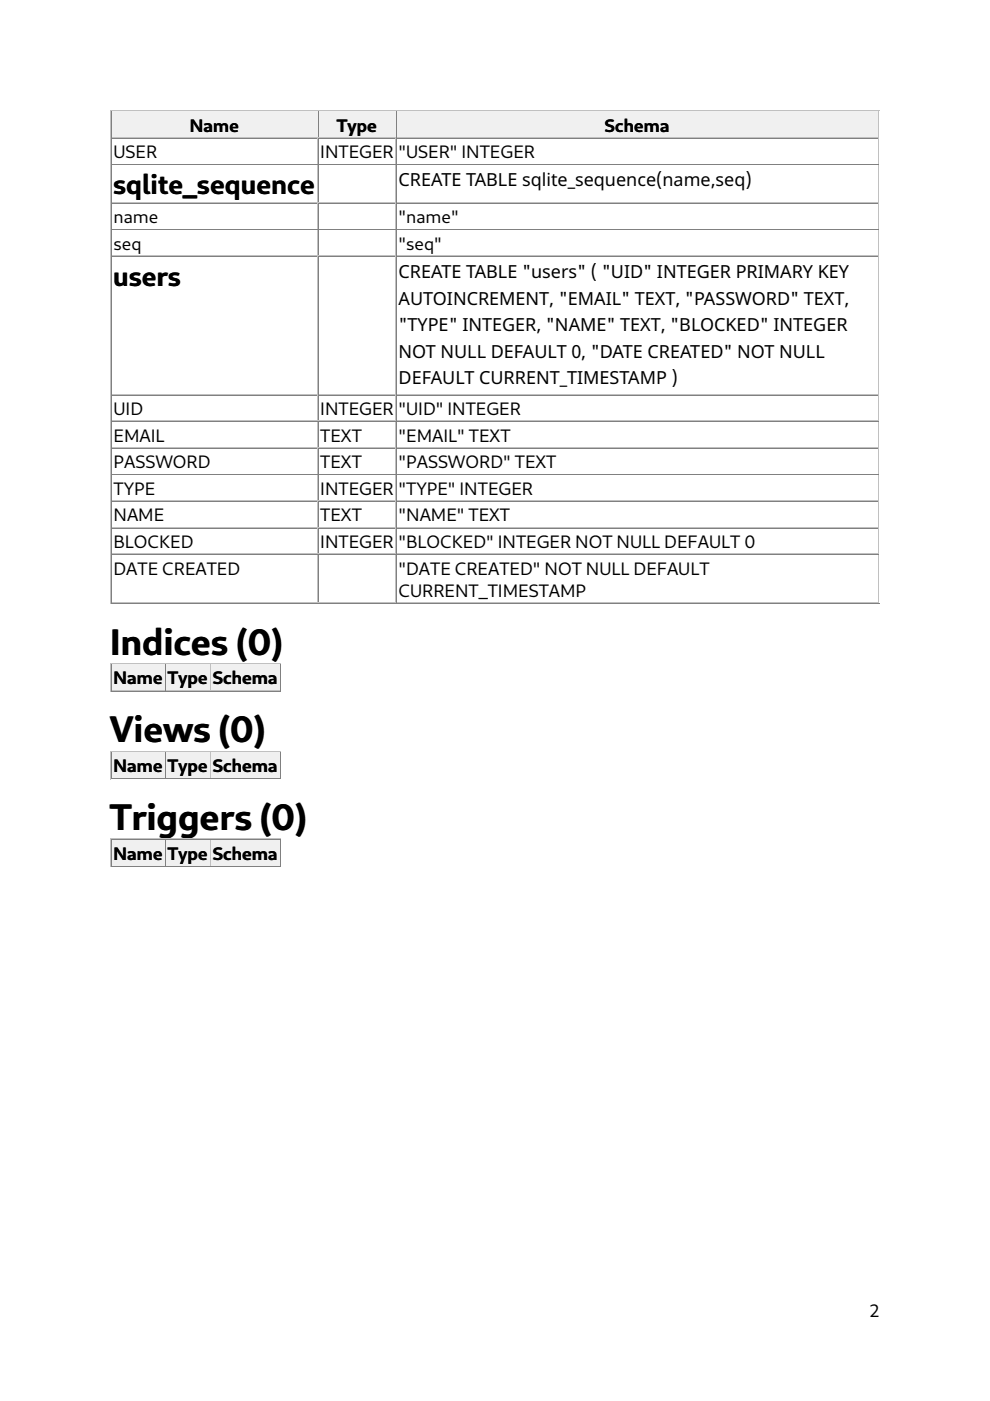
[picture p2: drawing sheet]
<svg xmlns="http://www.w3.org/2000/svg" width="210mm" height="297mm" viewBox="0 0 210 297" stroke-linecap="round" stroke-linejoin="round" font-family="sans-serif">
<defs><g id="words">
<g font-size="7.8">
<text x="23.2" y="138.8">Indices (0)</text>
<text x="23.2" y="157.4">Views (0)</text>
<text x="23.2" y="176">Triggers (0)</text>
</g>
<g font-size="5.8">
<text x="23.9" y="41.2">sqlite_sequence</text>
<text x="24.1" y="60.6">users</text>
</g>
<g font-size="3.8">
<text x="40.3" y="27.9">Name</text>
<text x="71.5" y="27.9">Type</text>
<text x="128.2" y="27.9">Schema</text>
<text x="24.1" y="33.5">USER</text>
<text x="67.9" y="33.5">INTEGER</text>
<text x="84.5" y="33.5">&quot;USER&quot; INTEGER</text>
<text x="84.5" y="39.5">CREATE TABLE sqlite_sequence(name,seq)</text>
<text x="24.1" y="47.3">name</text>
<text x="84.5" y="47.3">&quot;name&quot;</text>
<text x="24.1" y="53">seq</text>
<text x="84.5" y="53">&quot;seq&quot;</text>
<text x="84.5" y="58.9">CREATE TABLE &quot;users&quot; ( &quot;UID&quot; INTEGER PRIMARY KEY</text>
<text x="84.5" y="64.6">AUTOINCREMENT, &quot;EMAIL&quot; TEXT, &quot;PASSWORD&quot; TEXT,</text>
<text x="84.5" y="70.2">&quot;TYPE&quot; INTEGER, &quot;NAME&quot; TEXT, &quot;BLOCKED&quot; INTEGER</text>
<text x="84.5" y="75.9">NOT NULL DEFAULT 0, &quot;DATE CREATED&quot; NOT NULL</text>
<text x="84.5" y="81.5">DEFAULT CURRENT_TIMESTAMP )</text>
<text x="24.1" y="88">UID</text>
<text x="67.9" y="88">INTEGER</text>
<text x="84.5" y="88">&quot;UID&quot; INTEGER</text>
<text x="24.1" y="93.6">EMAIL</text>
<text x="67.9" y="93.6">TEXT</text>
<text x="84.5" y="93.6">&quot;EMAIL&quot; TEXT</text>
<text x="24.1" y="99.3">PASSWORD</text>
<text x="67.9" y="99.3">TEXT</text>
<text x="84.5" y="99.3">&quot;PASSWORD&quot; TEXT</text>
<text x="24.1" y="104.9">TYPE</text>
<text x="67.9" y="104.9">INTEGER</text>
<text x="84.5" y="104.9">&quot;TYPE&quot; INTEGER</text>
<text x="24.1" y="110.6">NAME</text>
<text x="67.9" y="110.6">TEXT</text>
<text x="84.5" y="110.6">&quot;NAME&quot; TEXT</text>
<text x="24.1" y="116.2">BLOCKED</text>
<text x="67.9" y="116.2">INTEGER</text>
<text x="84.5" y="116.2">&quot;BLOCKED&quot; INTEGER NOT NULL DEFAULT 0</text>
<text x="24.1" y="121.9">DATE CREATED</text>
<text x="84.5" y="121.9">&quot;DATE CREATED&quot; NOT NULL DEFAULT</text>
<text x="84.5" y="126.5">CURRENT_TIMESTAMP</text>
<text x="24.1" y="145.1">Name</text>
<text x="35.6" y="145.1">Type</text>
<text x="45.1" y="145.1">Schema</text>
<text x="24.1" y="163.7">Name</text>
<text x="35.6" y="163.7">Type</text>
<text x="45.1" y="163.7">Schema</text>
<text x="24.1" y="182.3">Name</text>
<text x="35.6" y="182.3">Type</text>
<text x="45.1" y="182.3">Schema</text>
<text x="184.4" y="279.2">2</text>
</g>
</g></defs>
<path d="M23.5 23.4v104.6M23.6 23.5h162.8M23.7 29.1h43.7M67.3 23.7v5.4" fill="none" stroke="#c0c0c0" stroke-width=".21"/>
<path d="M23.7 23.6v5.6M23.7 23.7h43.7M186.3 23.6v104.2M23.6 127.9h162.8" fill="none" stroke="#808080" stroke-width=".21"/>
<g fill="#f0f0f0">
<path d="M23.7 23.7h43.5v5.4h-43.5z"/>
<path d="M40.2 24.1h10.6v4.6h-10.6z"/>
</g>
<path d="M67.5 23.6v5.6M67.6 23.7h16.4" fill="none" stroke="#808080" stroke-width=".21"/>
<path d="M67.6 29.1h16.4M83.9 23.7v5.4" fill="none" stroke="#c0c0c0" stroke-width=".21"/>
<g fill="#f0f0f0">
<path d="M67.6 23.7h16.2v5.4h-16.2z"/>
<path d="M71.4 24.1h8.6v4.6h-8.6z"/>
</g>
<path d="M84.1 23.6v5.6M84.2 23.7h102.1" fill="none" stroke="#808080" stroke-width=".21"/>
<path d="M84.2 29.1h102.1M186.2 23.7v5.4" fill="none" stroke="#c0c0c0" stroke-width=".21"/>
<g fill="#f0f0f0">
<path d="M84.2 23.7h101.9v5.4h-101.9z"/>
<path d="M128.2 24.1h13.9v4.6h-13.9z"/>
</g>
<g fill="none" stroke="#808080" stroke-width=".21">
<path d="M23.7 29.2v98.6M23.7 29.3h43.7M23.7 34.9h43.7M67.5 29.2v98.6M67.6 29.3h16.4M67.6 34.9h16.4M84.1 29.2v98.6M84.2 29.3h102.1M84.2 34.9h102.1M23.7 43.1h43.7M23.7 48.7h43.7M23.7 54.4h43.7"/>
<path d="M67.6 43.1h16.4M67.6 48.7h16.4M67.6 54.4h16.4M84.2 43.1h102.1M84.2 48.7h102.1M84.2 54.4h102.1M23.7 83.8h43.7M23.7 89.4h43.7M23.7 95h43.7M67.6 83.8h16.4M67.6 89.4h16.4M67.6 95h16.4"/>
<path d="M84.2 83.8h102.1M84.2 89.4h102.1M84.2 95h102.1M23.7 100.7h43.7M23.7 106.3h43.7M23.7 112h43.7M23.7 117.6h43.7M67.6 100.7h16.4M67.6 106.3h16.4M67.6 112h16.4M67.6 117.6h16.4M84.2 100.7h102.1"/>
<path d="M84.2 106.3h102.1M84.2 112h102.1M84.2 117.6h102.1M23.6 146.5h36M23.7 140.8v5.6M23.7 140.9h11.3M59.5 140.8v5.6"/>
</g>
<g fill="none" stroke="#c0c0c0" stroke-width=".21">
<path d="M23.7 34.8h43.7M67.3 29.4v5.3M67.3 35v7.8M67.6 34.8h16.4M83.9 29.4v5.3M83.9 35v7.8M84.2 34.8h102.1M186.2 29.4v5.3M186.2 35v7.8M23.7 42.9h43.7M23.7 48.6h43.7M23.7 54.2h43.7"/>
<path d="M67.3 43.2v5.3M67.3 48.8v5.3M67.3 54.5v29M67.6 42.9h16.4M67.6 48.6h16.4M67.6 54.2h16.4M83.9 43.2v5.3M83.9 48.8v5.3M83.9 54.5v29M84.2 42.9h102.1M84.2 48.6h102.1M84.2 54.2h102.1"/>
<path d="M186.2 43.2v5.3M186.2 48.8v5.3M186.2 54.5v29M23.7 83.6h43.7M23.7 89.2h43.7M23.7 94.9h43.7M67.3 83.8v5.3M67.3 89.5v5.3M67.3 95.1v5.3M67.6 83.6h16.4M67.6 89.2h16.4M67.6 94.9h16.4"/>
<path d="M83.9 83.8v5.3M83.9 89.5v5.3M83.9 95.1v5.3M84.2 83.6h102.1M84.2 89.2h102.1M84.2 94.9h102.1M186.2 83.8v5.3M186.2 89.5v5.3M186.2 95.1v5.3M23.7 100.5h43.7M23.7 106.2h43.7M23.7 111.8h43.7"/>
<path d="M23.7 117.5h43.7M67.3 100.8v5.3M67.3 106.4v5.3M67.3 112.1v5.3M67.3 117.7v10M67.6 100.5h16.4M67.6 106.2h16.4M67.6 111.8h16.4M67.6 117.5h16.4M83.9 100.8v5.3M83.9 106.4v5.3M83.9 112.1v5.3"/>
<path d="M83.9 117.7v10M84.2 100.5h102.1M84.2 106.2h102.1M84.2 111.8h102.1M84.2 117.5h102.1M186.2 100.8v5.3M186.2 106.4v5.3M186.2 112.1v5.3M186.2 117.7v10M23.7 127.7h43.7M67.6 127.7h16.4M84.2 127.7h102.1"/>
<path d="M23.5 140.6v6M23.6 140.7h36M23.7 146.3h11.3M34.9 140.9v5.4"/>
</g>
<g fill="#f0f0f0">
<path d="M23.7 140.9h11.2v5.4h-11.2z"/>
<path d="M24.1 141.3h10.4v4.6h-10.4z"/>
</g>
<path d="M35.1 140.8v5.6M35.2 140.9h9.5" fill="none" stroke="#808080" stroke-width=".21"/>
<path d="M35.2 146.3h9.5M44.6 140.9v5.4" fill="none" stroke="#c0c0c0" stroke-width=".21"/>
<g fill="#f0f0f0">
<path d="M35.2 140.9h9.3v5.4h-9.3z"/>
<path d="M35.5 141.3h8.7v4.6h-8.7z"/>
</g>
<path d="M44.7 140.8v5.6M44.8 140.9h14.6" fill="none" stroke="#808080" stroke-width=".21"/>
<path d="M44.8 146.3h14.6M59.3 140.9v5.4" fill="none" stroke="#c0c0c0" stroke-width=".21"/>
<g fill="#f0f0f0">
<path d="M44.8 140.9h14.5v5.4h-14.5z"/>
<path d="M45.2 141.3h13.7v4.6h-13.7z"/>
</g>
<path d="M23.5 159.2v6M23.6 159.3h36M34.9 159.5v5.4M23.7 164.9h11.3" fill="none" stroke="#c0c0c0" stroke-width=".21"/>
<path d="M23.7 159.4v5.6M23.7 159.5h11.3M59.5 159.4v5.6M23.6 165.1h36" fill="none" stroke="#808080" stroke-width=".21"/>
<g fill="#f0f0f0">
<path d="M23.7 159.5h11.2v5.4h-11.2z"/>
<path d="M24.1 159.9h10.4v4.6h-10.4z"/>
</g>
<path d="M35.1 159.4v5.6M35.2 159.5h9.5" fill="none" stroke="#808080" stroke-width=".21"/>
<path d="M44.6 159.5v5.4M35.2 164.9h9.5" fill="none" stroke="#c0c0c0" stroke-width=".21"/>
<g fill="#f0f0f0">
<path d="M35.2 159.5h9.3v5.4h-9.3z"/>
<path d="M35.5 159.9h8.7v4.6h-8.7z"/>
</g>
<path d="M44.7 159.4v5.6M44.8 159.5h14.6" fill="none" stroke="#808080" stroke-width=".21"/>
<path d="M59.3 159.5v5.4M44.8 164.9h14.6" fill="none" stroke="#c0c0c0" stroke-width=".21"/>
<g fill="#f0f0f0">
<path d="M44.8 159.5h14.5v5.4h-14.5z"/>
<path d="M45.2 159.9h13.7v4.6h-13.7z"/>
</g>
<path d="M23.5 177.8v6M23.6 177.9h36M34.9 178.1v5.3M23.7 183.5h11.3" fill="none" stroke="#c0c0c0" stroke-width=".21"/>
<path d="M23.7 178v5.6M23.7 178h11.3M59.5 178v5.6M23.6 183.7h36" fill="none" stroke="#808080" stroke-width=".21"/>
<g fill="#f0f0f0">
<path d="M23.7 178.1h11.2v5.3h-11.2z"/>
<path d="M24.1 178.5h10.4v4.6h-10.4z"/>
</g>
<path d="M35.1 178v5.6M35.2 178h9.5" fill="none" stroke="#808080" stroke-width=".21"/>
<path d="M44.6 178.1v5.3M35.2 183.5h9.5" fill="none" stroke="#c0c0c0" stroke-width=".21"/>
<g fill="#f0f0f0">
<path d="M35.2 178.1h9.3v5.3h-9.3z"/>
<path d="M35.5 178.5h8.7v4.6h-8.7z"/>
</g>
<path d="M44.7 178v5.6M44.8 178h14.6" fill="none" stroke="#808080" stroke-width=".21"/>
<path d="M59.3 178.1v5.3M44.8 183.5h14.6" fill="none" stroke="#c0c0c0" stroke-width=".21"/>
<g fill="#f0f0f0">
<path d="M44.8 178.1h14.5v5.3h-14.5z"/>
<path d="M45.2 178.5h13.7v4.6h-13.7z"/>
</g>
<use href="#words"/>
</svg>
